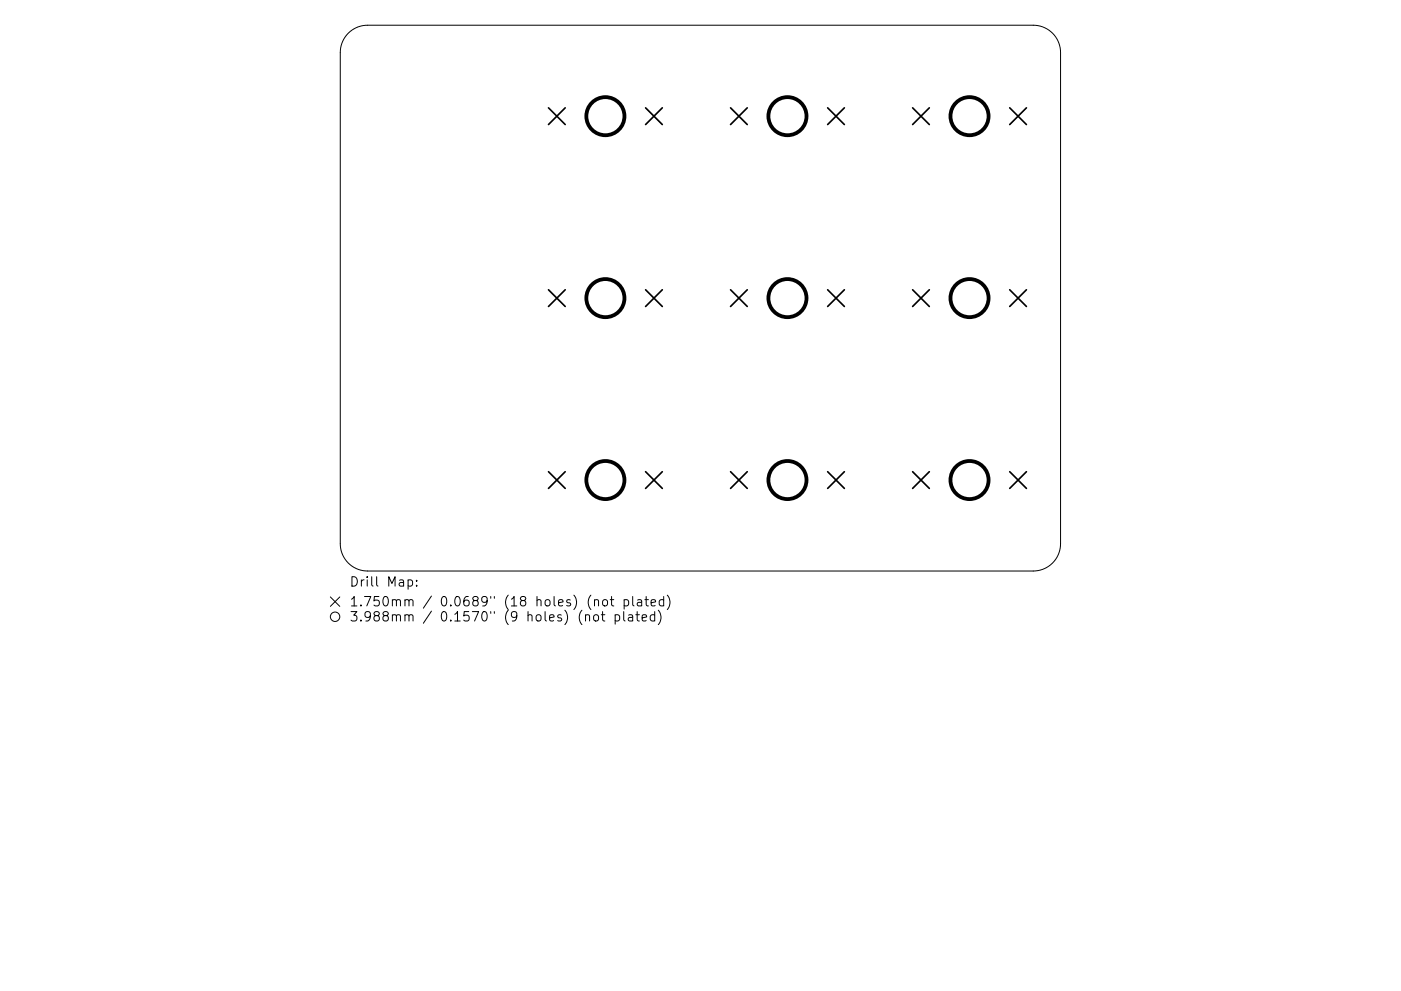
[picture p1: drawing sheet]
<svg xmlns="http://www.w3.org/2000/svg" width="297mm" height="210mm" viewBox="0 0 297 210" stroke-linecap="round" stroke-linejoin="round" font-family="sans-serif">
<defs><g id="words">
<g font-size="2.8">
<text x="74" y="124.5">Drill Map:</text>
<text x="74" y="128.7">1.750mm / 0.0689&quot; (18 holes) (not plated)</text>
<text x="74" y="131.9">3.988mm / 0.1570&quot; (9 holes) (not plated)</text>
</g>
</g></defs>
<g fill="none" stroke="#000" stroke-width=".21">
<path d="M73.8 7a5.8 5.8 0 0 1 4.1-1.7h141.2a5.8 5.8 0 0 1 5.8 5.8v104.3a5.8 5.8 0 0 1-5.8 5.8h-141.2a5.8 5.8 0 0 1-5.8-5.8v-104.3a5.8 5.8 0 0 1 1.7-4.1zM70 126.7l2 2M72 126.7l-2 2M86.5 123.1l.6-.1 .4 .4v.6l-.2 .3h-.8M88.3 124.2v.2M88.3 123.1v.2M124.1 130.6a.5 .5 0 0 1 .9 .1v1.1M126 130.6v-.1a.54 .54 0 0 1 .9 .3l-.1 .8a.54 .54 0 0 1-.5 .2 .54 .54 0 0 1-.4-.4zM126 127.4l.3-.2 .5 .1 .1 1.3M127.5 130.4h.7M127.8 129.8v1.7l.1 .2 .3 .1M128 127.3l.1-.1a.54 .54 0 0 1 .7 .4l-.1 .8a.54 .54 0 0 1-.5 .2 .54 .54 0 0 1-.4-.4v-.6z"/>
<path d="M129.4 127.2h.7M129.7 126.6v1.7l.1 .2 .3 .1M130.4 130.5l.6-.1 .4 .4v.6l-.2 .3h-.8M130.4 130.4v2M132.2 129.8v1.7l.3 .3M132.3 127.3l.6-.1 .4 .4v.6l-.2 .3h-.8M132.3 127.2v2M133.3 130.5h.7l.1 1.3M134.1 126.6v1.7l.3 .3M134.1 130.9l-.6 .1a.39 .39 0 0 0-.3 .4 .39 .39 0 0 0 .3 .4l.6-.1M134.8 130.4h.8M135.1 129.8v1.7l.1 .2 .4 .1"/>
<path d="M135.2 127.3h.8v1.3M136 127.7l-.6 .1a.39 .39 0 0 0-.3 .4 .39 .39 0 0 0 .3 .4l.6-.1M136.1 131.1l1-.2-.1-.4-.6-.1-.3 .3 .1 1h.8M136.7 127.2h.8M137 126.6v1.7l.1 .2 .4 .1M138 127.9l1-.2-.1-.4-.6-.1-.3 .3 .1 1h.8M138.8 130.5l-.6-.1-.3 .4v.6l.1 .3h.8M138.8 129.8v2M139.6 129.5a2.29 2.29 0 0 1 0 3M140.7 127.3l-.6-.1-.3 .4v.6l.2 .3h.7M140.7 126.6v2M141.5 126.3a2.29 2.29 0 0 1 0 3"/>
<circle cx="71" cy="130.9" r="1"/>
</g>
<g fill="none" stroke="#000" stroke-width=".35">
<path d="M116.3 22.9l3.5 3.5M119.8 22.9l-3.5 3.5M136.9 22.9l3.5 3.5M140.4 22.9l-3.5 3.5M154.9 22.9l3.5 3.5M158.4 22.9l-3.5 3.5M175.5 22.9l3.5 3.5M179 22.9l-3.5 3.5M193.5 22.9l3.5 3.5M197 22.9l-3.5 3.5M214.1 22.9l3.5 3.5M217.6 22.9l-3.5 3.5"/>
<path d="M116.3 61.5l3.5 3.5M119.8 61.5l-3.5 3.5M136.9 61.5l3.5 3.5M140.4 61.5l-3.5 3.5M154.9 61.5l3.5 3.5M158.4 61.5l-3.5 3.5M175.5 61.5l3.5 3.5M179 61.5l-3.5 3.5M193.5 61.5l3.5 3.5M197 61.5l-3.5 3.5M214.1 61.5l3.5 3.5M217.6 61.5l-3.5 3.5"/>
<path d="M116.3 100.1l3.5 3.5M119.8 100.1l-3.5 3.5M136.9 100.1l3.5 3.5M140.4 100.1l-3.5 3.5M154.9 100.1l3.5 3.5M158.4 100.1l-3.5 3.5M175.5 100.1l3.5 3.5M179 100.1l-3.5 3.5M193.5 100.1l3.5 3.5M197 100.1l-3.5 3.5M214.1 100.1l3.5 3.5M217.6 100.1l-3.5 3.5"/>
</g>
<g fill="none" stroke="#000" stroke-width=".81">
<circle cx="128.4" cy="24.6" r="4"/>
<circle cx="167" cy="24.6" r="4"/>
<circle cx="205.6" cy="24.6" r="4"/>
<circle cx="128.4" cy="63.2" r="4"/>
<circle cx="167" cy="63.2" r="4"/>
<circle cx="205.6" cy="63.2" r="4"/>
<circle cx="128.4" cy="101.9" r="4"/>
<circle cx="167" cy="101.9" r="4"/>
<circle cx="205.6" cy="101.9" r="4"/>
</g>
<use href="#words"/>
</svg>
